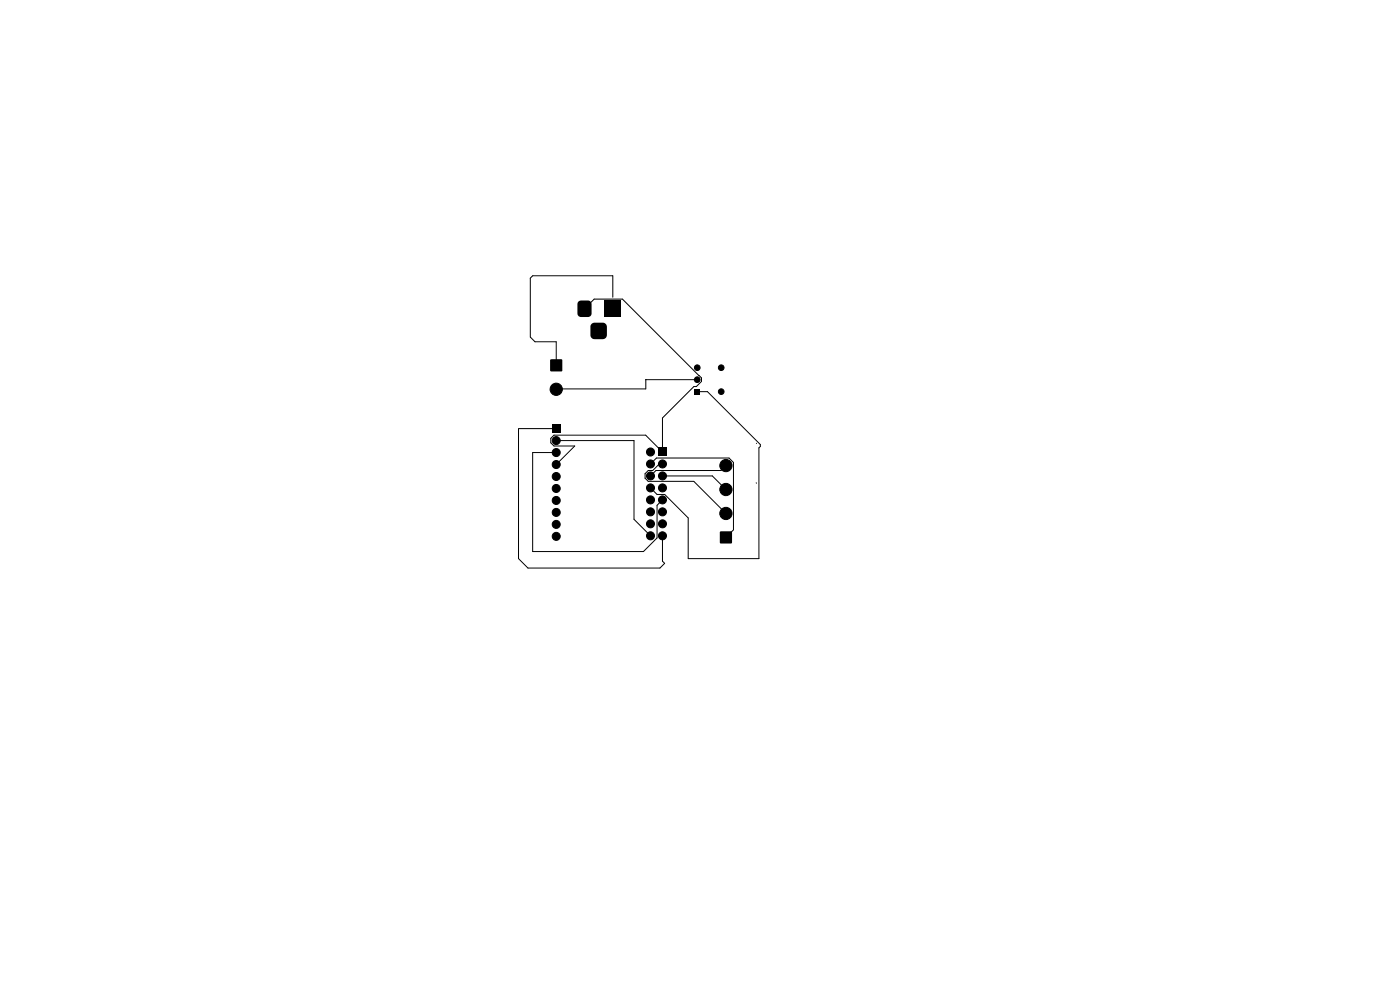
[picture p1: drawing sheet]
<svg xmlns="http://www.w3.org/2000/svg" width="297mm" height="210mm" viewBox="0 0 297 210" stroke-linecap="round" stroke-linejoin="round" font-family="sans-serif">
<g fill="#000" stroke="#000" stroke-width=".21">
<circle cx="147.9" cy="78" r=".6"/>
<circle cx="153" cy="78" r=".6"/>
<circle cx="118" cy="96" r=".85"/>
<circle cx="118" cy="98.5" r=".85"/>
<circle cx="118" cy="93.5" r=".85"/>
<circle cx="118" cy="82.6" r="1.3"/>
<circle cx="138" cy="95.9" r=".85"/>
<circle cx="138" cy="98.4" r=".85"/>
<circle cx="140.5" cy="98.4" r=".85"/>
<circle cx="147.9" cy="80.5" r=".6"/>
<circle cx="153" cy="83.1" r=".6"/>
<circle cx="154" cy="98.8" r="1.3"/>
<circle cx="118" cy="101.1" r=".85"/>
<circle cx="118" cy="111.2" r=".85"/>
<circle cx="118" cy="103.6" r=".85"/>
<circle cx="118" cy="106.2" r=".85"/>
<circle cx="118" cy="108.7" r=".85"/>
<circle cx="118" cy="113.8" r=".85"/>
<circle cx="138" cy="101" r=".85"/>
<circle cx="138" cy="113.7" r=".85"/>
<circle cx="138" cy="108.6" r=".85"/>
<circle cx="138" cy="103.5" r=".85"/>
<circle cx="138" cy="111.1" r=".85"/>
<circle cx="138" cy="106" r=".85"/>
<circle cx="140.5" cy="101" r=".85"/>
<circle cx="140.5" cy="106" r=".85"/>
<circle cx="140.5" cy="111.1" r=".85"/>
<circle cx="140.5" cy="103.5" r=".85"/>
<circle cx="140.5" cy="108.6" r=".85"/>
<circle cx="140.5" cy="113.7" r=".85"/>
<circle cx="154" cy="108.9" r="1.3"/>
<circle cx="154" cy="103.8" r="1.3"/>
</g>
<path d="M116.8 76.3h2.4v2.4h-2.4zM122.7 64l.5-.2h1.7l.4 .2 .2 .5v2l-.3 .6-.5 .2h-1.5l-.5-.3-.2-.5v-2zM125.5 68.7l.5-.2h1.9a.88 .88 0 0 1 .8 .8v1.8a.88 .88 0 0 1-.8 .9h-1.8a.88 .88 0 0 1-.9-.9l.1-1.9zM128.2 63.8h3.5v3.5h-3.5zM117.1 90.1h1.8v1.7h-1.8zM139.7 95h1.7v1.7h-1.7zM147.3 82.5h1.2v1.2h-1.2zM152.8 112.8h2.4v2.4h-2.4z" fill="#000"/>
<g fill="none" stroke="#000" stroke-width=".21">
<path d="M124 65.5l2-2h6l16.8 16.7v.7l-1.1 1.1h-.5l-6.7 6.7v7.2l-3.5-3.6h-19.5l-.7 .7v.9l.7 .7h4.4l-3.9 3.9M130 63.1v-4.6h-17l-.5 .5v12.5l1 1h4.5v5M148.2 79.6h.1M118 90.9l-8 .1v27.5l2 2h28l1-1-.5-.5v-5.3M118 96h-5v21h23.5l2.9-2.9v-6.9l1.1-1.2M118 93.5h16.5v16.7l3.5 3.5M138 98.4l1.3-1.2h15.4l.9 .9v14.3l-1.6 1.6M140.5 98.4h-.6l-1.4 1.4h-1l-.7 .7v.9l.7 .7h9.7l6.8 6.8M147.5 81l.4-.5h-10.9v2l-19 .1M147.9 83.1h2.2l11.2 11.2v.4l-.3 .3v23.5h-15v-8.6l-5-5h-1.6l-1.4-1.4M154 98.8l-1.1 1h-13.8l-1.1 1.2M160.5 94v.1"/>
<path d="M140.5 101h10.6l2.9 2.8M160.4 102.4l.1 .1"/>
</g>
</svg>
